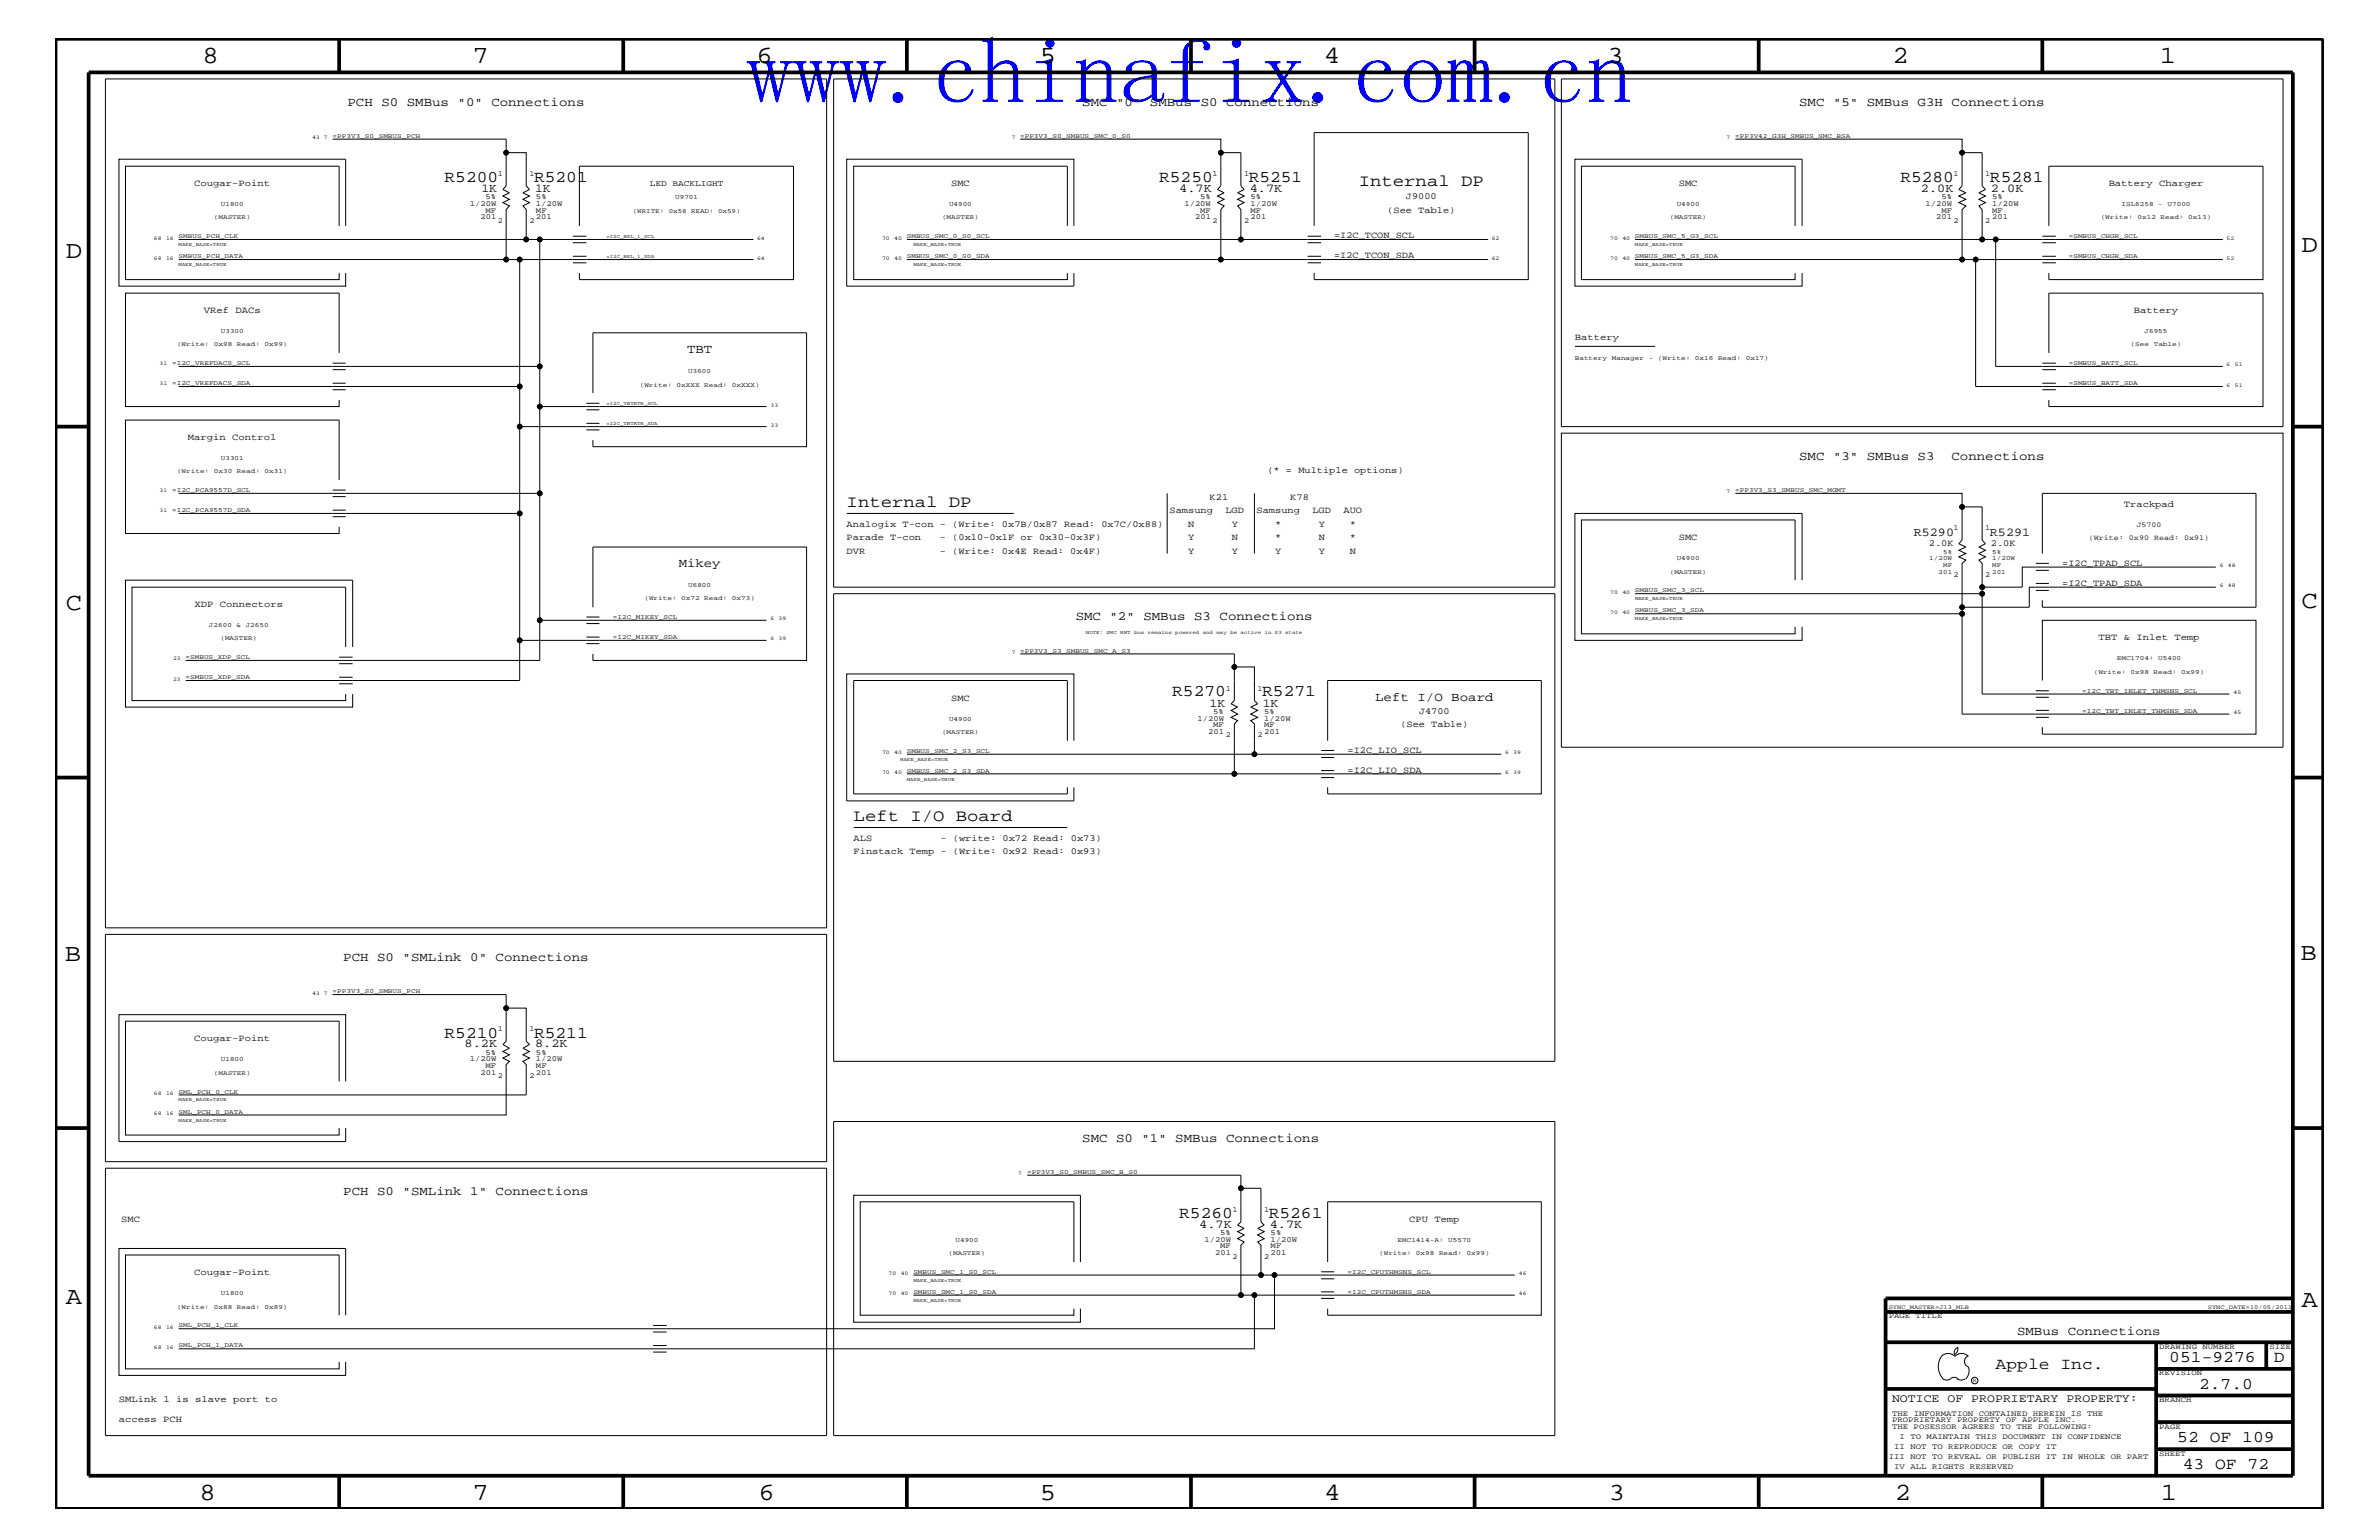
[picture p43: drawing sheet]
<svg xmlns="http://www.w3.org/2000/svg" width="432mm" height="279mm" viewBox="0 0 432 279" stroke-linecap="round" stroke-linejoin="round" font-family="sans-serif">
<defs><g id="words">
<text font-size="16.9" fill="#00f" x="135.5" y="18.7">www.chinafix.com.cn</text>
<g font-size="4.5">
<text x="36.7" y="11.5">8</text>
<text x="85.8" y="11.5">7</text>
<text x="137.3" y="11.5">6</text>
<text x="188.7" y="11.5">5</text>
<text x="240.3" y="11.5">4</text>
<text x="291.8" y="11.5">3</text>
<text x="343.5" y="11.5">2</text>
<text x="392" y="11.5">1</text>
<text x="11.9" y="46.8">D</text>
<text x="417.7" y="45.7">D</text>
<text x="11.9" y="110.6">C</text>
<text x="417.7" y="110.3">C</text>
<text x="11.8" y="174.3">B</text>
<text x="417.6" y="174.2">B</text>
<text x="11.9" y="236.7">A</text>
<text x="417.7" y="237.1">A</text>
<text x="36.2" y="272.1">8</text>
<text x="85.8" y="272.1">7</text>
<text x="137.7" y="272.1">6</text>
<text x="188.7" y="272.1">5</text>
<text x="240.4" y="272.1">4</text>
<text x="292" y="272.1">3</text>
<text x="343.9" y="272.1">2</text>
<text x="392.2" y="272.1">1</text>
</g>
<g font-size="3">
<text x="80.7" y="33">R5200</text>
<text x="96.9" y="33">R5201</text>
<text x="210.4" y="33">R5250</text>
<text x="226.7" y="33">R5251</text>
<text x="246.6" y="33.7">Internal DP</text>
<text x="344.9" y="33">R5280</text>
<text x="361.2" y="33">R5281</text>
<text x="153.7" y="92">Internal DP</text>
<text x="212.8" y="126.4">R5270</text>
<text x="229.1" y="126.4">R5271</text>
<text x="154.9" y="149">Left I/O Board</text>
<text x="80.7" y="188.2">R5210</text>
<text x="96.9" y="188.2">R5211</text>
<text x="214" y="220.9">R5260</text>
<text x="230.3" y="220.9">R5261</text>
<text x="362.2" y="248.4">Apple Inc.</text>
<text x="393.7" y="247.1">051-9276</text>
<text x="399.2" y="252">2.7.0</text>
<text x="412.7" y="247.1">D</text>
<text x="395.2" y="261.6">52 OF 109</text>
<text x="396.2" y="266.6">43 OF 72</text>
</g>
<g font-size="2.3">
<text x="63.1" y="19.2">PCH S0 SMBus &quot;0&quot; Connections</text>
<text x="196.4" y="19.2">SMC &quot;0&quot; SMBus S0 Connections</text>
<text x="326.6" y="19.2">SMC &quot;5&quot; SMBus G3H Connections</text>
<text x="124.7" y="64">TBT</text>
<text x="326.6" y="83.5">SMC &quot;3&quot; SMBus S3</text>
<text x="354.2" y="83.5">Connections</text>
<text x="123.2" y="102.9">Mikey</text>
<text x="195.2" y="112.6">SMC &quot;2&quot; SMBus S3 Connections</text>
<text x="249.6" y="127.1">Left I/O Board</text>
<text x="62.3" y="174.4">PCH S0 &quot;SMLink 0&quot; Connections</text>
<text x="196.4" y="207.1">SMC S0 &quot;1&quot; SMBus Connections</text>
<text x="62.3" y="216.9">PCH S0 &quot;SMLink 1&quot; Connections</text>
<text x="366.1" y="242.3">SMBus Connections</text>
</g>
<g font-size="2.2">
<text x="87.4" y="34.8">1K</text>
<text x="97.1" y="34.8">1K</text>
<text x="214" y="34.8">4.7K</text>
<text x="226.8" y="34.8">4.7K</text>
<text x="348.7" y="34.8">2.0K</text>
<text x="361.4" y="34.8">2.0K</text>
<text x="347.4" y="97.3">R5290</text>
<text x="361.2" y="97.3">R5291</text>
<text x="219.5" y="128.2">1K</text>
<text x="229.2" y="128.2">1K</text>
<text x="84.3" y="190">8.2K</text>
<text x="97.1" y="190">8.2K</text>
<text x="217.7" y="222.8">4.7K</text>
<text x="230.5" y="222.8">4.7K</text>
</g>
<text font-size="2.1" x="343.4" y="254.4">NOTICE OF PROPRIETARY PROPERTY:</text>
<g font-size="1.7">
<text x="35.3" y="33.7">Cougar-Point</text>
<text x="172.6" y="33.7">SMC</text>
<text x="304.7" y="33.7">SMC</text>
<text x="382.7" y="33.7">Battery Charger</text>
<text x="251.8" y="38.6">(See Table)</text>
<text x="255.2" y="36.2">J9000</text>
<text x="242.1" y="46.8">=I2C_TCON_SDA</text>
<text x="242.1" y="43.2">=I2C_TCON_SCL</text>
<text x="37" y="56.8">VRef DACs</text>
<text x="387.3" y="56.8">Battery</text>
<text x="285.8" y="61.7">Battery</text>
<text x="34.1" y="79.9">Margin Control</text>
<text x="230" y="85.9">(* = Multiple options)</text>
<text x="153.7" y="95.6">Analogix T-con - (Write: 0x7B/0x87 Read: 0x7C/0x88)</text>
<text x="212.3" y="93.2">Samsung</text>
<text x="215.7" y="95.6">N</text>
<text x="219.5" y="90.7">K21</text>
<text x="222.4" y="93.2">LGD</text>
<text x="223.6" y="95.6">Y</text>
<text x="228.1" y="93.2">Samsung</text>
<text x="231.5" y="95.6">*</text>
<text x="234.2" y="90.7">K78</text>
<text x="238.2" y="93.2">LGD</text>
<text x="239.4" y="95.6">Y</text>
<text x="243.8" y="93.2">AUO</text>
<text x="245" y="95.6">*</text>
<text x="385.5" y="92">Trackpad</text>
<text x="153.7" y="100.4">DVR</text>
<text x="153.7" y="98">Parade T-con</text>
<text x="170.6" y="100.4">- (Write: 0x4E Read: 0x4F)</text>
<text x="170.6" y="98">- (0x10-0x1F or 0x30-0x3F)</text>
<text x="215.7" y="100.4">Y</text>
<text x="215.7" y="98">Y</text>
<text x="223.6" y="100.4">Y</text>
<text x="223.6" y="98">N</text>
<text x="231.5" y="100.4">Y</text>
<text x="231.5" y="98">*</text>
<text x="239.4" y="100.4">Y</text>
<text x="239.4" y="98">N</text>
<text x="245" y="100.4">N</text>
<text x="245" y="98">*</text>
<text x="304.7" y="98">SMC</text>
<text x="350.1" y="99.1">2.0K</text>
<text x="361.4" y="99.1">2.0K</text>
<text x="374.3" y="106.3">=I2C_TPAD_SDA</text>
<text x="374.3" y="102.6">=I2C_TPAD_SCL</text>
<text x="35.3" y="110.2">XDP Connectors</text>
<text x="380.9" y="116.2">TBT &amp; Inlet Temp</text>
<text x="172.6" y="127.1">SMC</text>
<text x="254.2" y="131.9">(See Table)</text>
<text x="257.6" y="129.6">J4700</text>
<text x="244.6" y="136.6">=I2C_LIO_SCL</text>
<text x="244.6" y="140.2">=I2C_LIO_SDA</text>
<text x="154.9" y="155">Finstack Temp - (Write: 0x92 Read: 0x93)</text>
<text x="154.9" y="152.6">ALS</text>
<text x="170.7" y="152.6">- (write: 0x72 Read: 0x73)</text>
<text x="35.3" y="188.9">Cougar-Point</text>
<text x="22" y="221.7">SMC</text>
<text x="255.8" y="221.7">CPU Temp</text>
<text x="35.3" y="231.3">Cougar-Point</text>
<text x="21.6" y="254.4">SMLink 1 is slave port to</text>
<text x="21.6" y="258">access PCH</text>
</g>
<text font-size="1.5" x="117.9" y="33.7">LED BACKLIGHT</text>
<g font-size="1.4">
<text x="90.3" y="31.9">1</text>
<text x="96.1" y="31.9">1</text>
<text x="220" y="31.9">1</text>
<text x="225.8" y="31.9">1</text>
<text x="354.6" y="31.9">1</text>
<text x="360.3" y="31.9">1</text>
<text x="85.3" y="37.4">1/20W</text>
<text x="87.2" y="39.8">201</text>
<text x="88.1" y="38.6">MF</text>
<text x="88.1" y="36.2">5%</text>
<text x="90.3" y="40.4">2</text>
<text x="96.1" y="40.4">2</text>
<text x="97.3" y="38.6">MF</text>
<text x="97.3" y="39.8">201</text>
<text x="97.3" y="36.2">5%</text>
<text x="97.3" y="37.4">1/20W</text>
<text x="215" y="37.4">1/20W</text>
<text x="216.9" y="39.8">201</text>
<text x="217.8" y="38.6">MF</text>
<text x="217.8" y="36.2">5%</text>
<text x="220" y="40.4">2</text>
<text x="225.8" y="40.4">2</text>
<text x="227" y="39.8">201</text>
<text x="227" y="38.6">MF</text>
<text x="227" y="36.2">5%</text>
<text x="227" y="37.4">1/20W</text>
<text x="349.5" y="37.4">1/20W</text>
<text x="351.5" y="39.8">201</text>
<text x="352.4" y="38.6">MF</text>
<text x="352.4" y="36.2">5%</text>
<text x="354.6" y="40.4">2</text>
<text x="360.3" y="40.4">2</text>
<text x="361.6" y="38.6">MF</text>
<text x="361.6" y="36.2">5%</text>
<text x="361.6" y="37.4">1/20W</text>
<text x="361.6" y="39.8">201</text>
<text x="387.8" y="95.6">J5700</text>
<text x="354.6" y="96.2">1</text>
<text x="360.3" y="96.2">1</text>
<text x="379.1" y="98">(Write: 0x90 Read: 0x91)</text>
<text x="354.6" y="104.7">2</text>
<text x="360.3" y="104.7">2</text>
<text x="222.5" y="125.3">1</text>
<text x="228.3" y="125.3">1</text>
<text x="217.3" y="130.8">1/20W</text>
<text x="220.2" y="129.6">5%</text>
<text x="220.2" y="131.9">MF</text>
<text x="229.4" y="129.6">5%</text>
<text x="229.4" y="131.9">MF</text>
<text x="229.4" y="130.8">1/20W</text>
<text x="219.3" y="133.2">201</text>
<text x="222.5" y="133.8">2</text>
<text x="228.3" y="133.8">2</text>
<text x="229.4" y="133.2">201</text>
<text x="88.1" y="191.4">5%</text>
<text x="90.3" y="187.1">1</text>
<text x="96.1" y="187.1">1</text>
<text x="97.3" y="191.4">5%</text>
<text x="85.3" y="192.6">1/20W</text>
<text x="87.2" y="195">201</text>
<text x="88.1" y="193.7">MF</text>
<text x="90.3" y="195.6">2</text>
<text x="96.1" y="195.6">2</text>
<text x="97.3" y="195">201</text>
<text x="97.3" y="193.7">MF</text>
<text x="97.3" y="192.6">1/20W</text>
<text x="223.7" y="219.8">1</text>
<text x="229.4" y="219.8">1</text>
<text x="218.6" y="225.3">1/20W</text>
<text x="220.6" y="227.7">201</text>
<text x="221.5" y="226.5">MF</text>
<text x="221.5" y="224.1">5%</text>
<text x="230.6" y="227.7">201</text>
<text x="230.6" y="224.1">5%</text>
<text x="230.6" y="225.3">1/20W</text>
<text x="230.6" y="226.5">MF</text>
<text x="223.7" y="228.4">2</text>
<text x="229.4" y="228.4">2</text>
<text x="342.8" y="239.2">PAGE TITLE</text>
<text x="391.9" y="244.7">DRAWING NUMBER</text>
<text x="411.9" y="244.7">SIZE</text>
<text x="391.9" y="249.5">REVISION</text>
<text x="343.4" y="256.8">THE INFORMATION CONTAINED HEREIN IS THE</text>
<text x="391.9" y="254.4">BRANCH</text>
<text x="343.4" y="258">PROPRIETARY PROPERTY OF APPLE INC.</text>
<text x="343.4" y="259.3">THE POSESSOR AGREES TO THE FOLLOWING:</text>
<text x="343.8" y="262.9">II NOT TO REPRODUCE OR COPY IT</text>
<text x="344.8" y="261.1">I TO MAINTAIN THIS DOCUMENT IN CONFIDENCE</text>
<text x="391.9" y="259.3">PAGE</text>
<text x="342.8" y="264.7">III NOT TO REVEAL OR PUBLISH IT IN WHOLE OR PART</text>
<text x="343.8" y="266.6">IV ALL RIGHTS RESERVED</text>
<text x="391.9" y="264.1">SHEET</text>
</g>
<g font-size="1.2">
<text x="60.4" y="25">=PP3V3_S0_SMBUS_PCH</text>
<text x="185.2" y="25">=PP3V3_S0_SMBUS_SMC_0_S0</text>
<text x="315" y="25">=PP3V42_G3H_SMBUS_SMC_BSA</text>
<text x="38.8" y="39.8">(MASTER)</text>
<text x="40.1" y="37.4">U1800</text>
<text x="114.9" y="38.6">(WRITE: 0x58 READ: 0x59)</text>
<text x="122.6" y="36.2">U9701</text>
<text x="171" y="39.8">(MASTER)</text>
<text x="172.3" y="37.4">U4900</text>
<text x="303.1" y="39.8">(MASTER)</text>
<text x="304.3" y="37.4">U4900</text>
<text x="381.3" y="39.8">(Write:</text>
<text x="385.1" y="37.4">ISL6258</text>
<text x="388" y="39.8">0x12</text>
<text x="391.7" y="37.4">-</text>
<text x="392.2" y="39.8">Read:</text>
<text x="393.4" y="37.4">U7000</text>
<text x="397.2" y="39.8">0x13)</text>
<text x="32.4" y="43.2">SMBUS_PCH_CLK</text>
<text x="32.4" y="46.8">SMBUS_PCH_DATA</text>
<text x="164.6" y="43.2">SMBUS_SMC_0_S0_SCL</text>
<text x="164.6" y="46.8">SMBUS_SMC_0_S0_SDA</text>
<text x="296.8" y="46.8">SMBUS_SMC_5_G3_SDA</text>
<text x="296.8" y="43.2">SMBUS_SMC_5_G3_SCL</text>
<text x="375.5" y="43.2">=SMBUS_CHGR_SCL</text>
<text x="375.5" y="46.8">=SMBUS_CHGR_SDA</text>
<text x="32.1" y="62.9">(Write:</text>
<text x="38.8" y="62.9">0x98</text>
<text x="40.1" y="60.4">U3300</text>
<text x="43" y="62.9">Read:</text>
<text x="48" y="62.9">0x99)</text>
<text x="285.8" y="65.3">Battery</text>
<text x="292.5" y="65.3">Manager</text>
<text x="299.3" y="65.3">-</text>
<text x="300.9" y="65.3">(Write:</text>
<text x="307.6" y="65.3">0x16</text>
<text x="311.8" y="65.3">Read:</text>
<text x="316.9" y="65.3">0x17)</text>
<text x="386.7" y="62.9">(See</text>
<text x="389.3" y="60.4">J6955</text>
<text x="390.9" y="62.9">Table)</text>
<text x="31.2" y="66.2">=I2C_VREFDACS_SCL</text>
<text x="31.2" y="69.9">=I2C_VREFDACS_SDA</text>
<text x="116.1" y="70.1">(Write:</text>
<text x="122.8" y="70.1">0xXXX</text>
<text x="124.9" y="67.7">U3600</text>
<text x="127.8" y="70.1">Read:</text>
<text x="132.9" y="70.1">0xXXX)</text>
<text x="375.5" y="69.9">=SMBUS_BATT_SDA</text>
<text x="375.5" y="66.2">=SMBUS_BATT_SCL</text>
<text x="40.1" y="83.5">U3301</text>
<text x="31.2" y="89.3">=I2C_PCA9557D_SCL</text>
<text x="32.1" y="85.9">(Write:</text>
<text x="38.8" y="85.9">0x30</text>
<text x="43" y="85.9">Read:</text>
<text x="48" y="85.9">0x31)</text>
<text x="315" y="89.3">=PP3V3_S3_SMBUS_SMC_MGMT</text>
<text x="31.2" y="92.9">=I2C_PCA9557D_SDA</text>
<text x="304.3" y="101.6">U4900</text>
<text x="350.2" y="101.6">1/20W</text>
<text x="352.7" y="100.4">5%</text>
<text x="361.6" y="100.4">5%</text>
<text x="361.6" y="101.6">1/20W</text>
<text x="124.9" y="106.5">U6800</text>
<text x="296.8" y="107.5">SMBUS_SMC_3_SCL</text>
<text x="303.1" y="104.1">(MASTER)</text>
<text x="351.9" y="104.1">201</text>
<text x="352.7" y="102.9">MF</text>
<text x="361.6" y="104.1">201</text>
<text x="361.6" y="102.9">MF</text>
<text x="37.9" y="113.7">J2600</text>
<text x="42.9" y="113.7">&amp;</text>
<text x="44.6" y="113.7">J2650</text>
<text x="111.3" y="112.3">=I2C_MIKEY_SCL</text>
<text x="117" y="108.9">(Write:</text>
<text x="123.7" y="108.9">0x72</text>
<text x="127.8" y="108.9">Read:</text>
<text x="132.9" y="108.9">0x73)</text>
<text x="296.8" y="111.1">SMBUS_SMC_3_SDA</text>
<text x="33.7" y="119.6">=SMBUS_XDP_SCL</text>
<text x="40" y="116.2">(MASTER)</text>
<text x="111.3" y="115.9">=I2C_MIKEY_SDA</text>
<text x="185.2" y="118.4">=PP3V3_S3_SMBUS_SMC_A_S3</text>
<text x="384.2" y="119.8">EMC1704:</text>
<text x="391.7" y="119.8">U5400</text>
<text x="33.7" y="123.2">=SMBUS_XDP_SDA</text>
<text x="378" y="125.7">=I2C_TBT_INLET_THMSNS_SCL</text>
<text x="380" y="122.3">(Write:</text>
<text x="386.7" y="122.3">0x98</text>
<text x="390.9" y="122.3">Read:</text>
<text x="395.9" y="122.3">0x99)</text>
<text x="172.3" y="130.8">U4900</text>
<text x="378" y="129.3">=I2C_TBT_INLET_THMSNS_SDA</text>
<text x="164.6" y="136.6">SMBUS_SMC_2_S3_SCL</text>
<text x="171" y="133.2">(MASTER)</text>
<text x="164.6" y="140.2">SMBUS_SMC_2_S3_SDA</text>
<text x="60.4" y="180.2">=PP3V3_S0_SMBUS_PCH</text>
<text x="38.8" y="195">(MASTER)</text>
<text x="40.1" y="192.6">U1800</text>
<text x="32.4" y="202">SML_PCH_0_DATA</text>
<text x="32.4" y="198.4">SML_PCH_0_CLK</text>
<text x="186.4" y="213">=PP3V3_S0_SMBUS_SMC_B_S0</text>
<text x="172.2" y="227.7">(MASTER)</text>
<text x="173.4" y="225.3">U4900</text>
<text x="250.3" y="227.7">(Write:</text>
<text x="253.7" y="225.3">EMC1414-A:</text>
<text x="257" y="227.7">0x98</text>
<text x="261.2" y="227.7">Read:</text>
<text x="262.9" y="225.3">U5570</text>
<text x="266.2" y="227.7">0x99)</text>
<text x="165.8" y="231.1">SMBUS_SMC_1_S0_SCL</text>
<text x="244.6" y="231.1">=I2C_CPUTHMSNS_SCL</text>
<text x="32.1" y="237.4">(Write:</text>
<text x="38.8" y="237.4">0x88</text>
<text x="40.1" y="235">U1800</text>
<text x="43" y="237.4">Read:</text>
<text x="48" y="237.4">0x89)</text>
<text x="165.8" y="234.7">SMBUS_SMC_1_S0_SDA</text>
<text x="244.6" y="234.7">=I2C_CPUTHMSNS_SDA</text>
<text x="32.4" y="240.8">SML_PCH_1_CLK</text>
<text x="32.4" y="244.5">SML_PCH_1_DATA</text>
</g>
<g font-size="1.1">
<text x="342.8" y="237.4">SYNC_MASTER=J13_MLB</text>
<text x="400.7" y="237.4">SYNC_DATE=10/05/2011</text>
</g>
<g font-size="1">
<text x="56.6" y="25.3">43 7</text>
<text x="183.6" y="25.3">7</text>
<text x="313.4" y="25.3">7</text>
<text x="27.9" y="47.1">68</text>
<text x="27.9" y="43.5">68</text>
<text x="30.1" y="47.1">16</text>
<text x="30.1" y="43.5">16</text>
<text x="137.4" y="43.5">64</text>
<text x="137.4" y="47.1">64</text>
<text x="160.1" y="43.5">70</text>
<text x="160.1" y="47.1">70</text>
<text x="162.3" y="43.5">40</text>
<text x="162.3" y="47.1">40</text>
<text x="270.8" y="47.1">62</text>
<text x="270.8" y="43.5">62</text>
<text x="292.3" y="47.1">70</text>
<text x="292.3" y="43.5">70</text>
<text x="294.5" y="47.1">40</text>
<text x="294.5" y="43.5">40</text>
<text x="404.1" y="43.5">52</text>
<text x="404.1" y="47.1">52</text>
<text x="29" y="69.9">31</text>
<text x="29" y="66.2">31</text>
<text x="404.1" y="70.1">6</text>
<text x="404.1" y="66.5">6</text>
<text x="405.6" y="70.1">51</text>
<text x="405.6" y="66.5">51</text>
<text x="139.9" y="73.8">33</text>
<text x="139.9" y="77.4">33</text>
<text x="29" y="89.3">31</text>
<text x="313.4" y="89.5">7</text>
<text x="29" y="92.9">31</text>
<text x="292.3" y="107.7">70</text>
<text x="294.5" y="107.7">40</text>
<text x="402.9" y="106.5">6</text>
<text x="402.9" y="102.9">6</text>
<text x="404.4" y="106.5">48</text>
<text x="404.4" y="102.9">48</text>
<text x="139.9" y="112.6">6</text>
<text x="141.3" y="112.6">39</text>
<text x="292.3" y="111.4">70</text>
<text x="294.5" y="111.4">40</text>
<text x="31.4" y="119.8">23</text>
<text x="139.9" y="116.2">6</text>
<text x="141.3" y="116.2">39</text>
<text x="183.6" y="118.6">7</text>
<text x="31.4" y="123.5">23</text>
<text x="405.4" y="125.9">45</text>
<text x="405.4" y="129.6">45</text>
<text x="160.1" y="136.8">70</text>
<text x="162.3" y="136.8">40</text>
<text x="273.2" y="136.8">6</text>
<text x="274.7" y="136.8">39</text>
<text x="160.1" y="140.4">70</text>
<text x="162.3" y="140.4">40</text>
<text x="273.2" y="140.4">6</text>
<text x="274.7" y="140.4">39</text>
<text x="56.6" y="180.5">43 7</text>
<text x="27.9" y="198.7">68</text>
<text x="27.9" y="202.3">68</text>
<text x="30.1" y="198.7">16</text>
<text x="30.1" y="202.3">16</text>
<text x="184.8" y="213.2">7</text>
<text x="161.3" y="231.3">70</text>
<text x="163.5" y="231.3">40</text>
<text x="275.7" y="231.3">46</text>
<text x="161.3" y="235">70</text>
<text x="163.5" y="235">40</text>
<text x="275.7" y="235">46</text>
<text x="27.9" y="241.1">68</text>
<text x="27.9" y="244.7">68</text>
<text x="30.1" y="241.1">16</text>
<text x="30.1" y="244.7">16</text>
<text x="358.1" y="250.7">R</text>
</g>
<g font-size=".9">
<text x="32.4" y="44.6">MAKE_BASE=TRUE</text>
<text x="110.1" y="46.8">=I2C_BKL_1_SDA</text>
<text x="110.1" y="43.2">=I2C_BKL_1_SCL</text>
<text x="165.8" y="44.6">MAKE_BASE=TRUE</text>
<text x="296.8" y="44.6">MAKE_BASE=TRUE</text>
<text x="32.4" y="48.3">MAKE_BASE=TRUE</text>
<text x="165.8" y="48.3">MAKE_BASE=TRUE</text>
<text x="296.8" y="48.3">MAKE_BASE=TRUE</text>
<text x="110.1" y="73.5">=I2C_TBTRTR_SCL</text>
<text x="110.1" y="77.2">=I2C_TBTRTR_SDA</text>
<text x="296.8" y="112.6">MAKE_BASE=TRUE</text>
<text x="296.8" y="108.9">MAKE_BASE=TRUE</text>
<text x="197.1" y="115">NOTE: SMC RMT bus remains powered and may be active in S3 state</text>
<text x="163.4" y="138">MAKE_BASE=TRUE</text>
<text x="164.6" y="141.7">MAKE_BASE=TRUE</text>
<text x="32.4" y="203.5">MAKE_BASE=TRUE</text>
<text x="32.4" y="199.8">MAKE_BASE=TRUE</text>
<text x="165.8" y="232.6">MAKE_BASE=TRUE</text>
<text x="165.8" y="236.2">MAKE_BASE=TRUE</text>
</g>
</g></defs>
<g fill="none" stroke="#000" stroke-width=".18">
<path d="M19.1 14.3h130.9v154h-130.9zM151.3 14.3h130.9v92.2h-130.9zM283.4 14.3h131v63.1h-131zM60.4 25.2h31.5v2.5M185.2 25.2h36.4v2.5h3.6v6l.6 .7-1.2 .6 1.2 .6-1.2 .6 1.2 .6-1.2 .6 .6 .6v5.4M221.6 27.7v6l-.6 .7 1.2 .6-1.2 .6 1.2 .6-1.2 .6 1.2 .6-.6 .6v9.1h48.5M315 25.2h41.1v2.5h3.7v6l.6 .7-1.2 .6 1.2 .6-1.2 .6 1.2 .6-1.2 .6 .6 .6v5.4M356.1 27.7v6l-.6 .7 1.3 .6-1.3 .6 1.3 .6-1.3 .6 1.3 .6-.7 .6v9.1h2.5M32.4 47.1h59.5M32.4 43.4h104.3M61.6 41v-10.8h-38.8v20.5h38.8v-1.2M62.7 41v-12.1h-41.1v23h41.1v-2.4"/>
<path d="M94.3 47.1h42.4M94.3 47.1v76.4h-60.6M95.5 43.4v-5.4l-.6-.6 1.2-.6-1.2-.6 1.2-.6-1.2-.6 1.2-.6-.6-.7v-6h-3.6v6l-.6 .7 1.2 .6-1.2 .6 1.2 .6-1.2 .6 1.2 .6-.6 .6v9.1h2.4M98 43.4v76.4h-64.3M104 47.7h2.4M104 46.5h2.4M104 44h2.4M104 42.9h2.4M105.2 41v-10.8h38.8v20.5h-38.8v-1.2M164.6 47.1h57M164.6 43.4h105.5M193.7 41v-10.8h-38.8v20.5h38.8v-1.2"/>
<path d="M194.9 41v-12.1h-41.2v23h41.2v-2.4M237.3 47.7h2.5M237.3 46.5h2.5M237.3 44h2.5M237.3 42.9h2.5M238.5 41v-16.9h38.9v26.6h-38.9v-1.2M296.8 47.1h59.3M296.8 43.4h106.7M325.8 41v-10.8h-38.8v20.5h38.8v-1.2M327.1 41v-12.1h-41.2v23h41.2v-2.4M358.6 47.1h44.9M358.6 47.1v23h44.9"/>
<path d="M362.2 43.4v23.1h41.3M370.7 47.7h2.4M370.7 46.5h2.4M370.7 44h2.4M370.7 42.9h2.4M371.9 41v-10.8h38.8v20.5h-38.8v-1.2M32.4 70.1h61.9M32.4 66.5h65.6M60.4 70.7h2.3M60.4 69.5h2.3M60.4 67.1h2.3M60.4 65.9h2.3"/>
<path d="M61.6 64v-10.8h-38.8v20.6h38.8v-1.2M94.3 77.4h44.8M98 73.8h41.1M106.4 74.4h2.4M106.4 73.2h2.4M106.4 78h2.4M106.4 76.8h2.4M107.6 71.3v-10.9h38.8v20.6h-38.8v-1.1M283.4 78.6h131v57h-131zM285.9 62.8h14.5M370.7 70.7h2.4M370.7 69.5h2.4"/>
<path d="M370.7 67.1h2.4M370.7 65.9h2.4M371.9 64v-10.8h38.8v20.6h-38.8v-1.2M32.4 93.2h61.9M32.4 89.5h65.6M60.4 93.7h2.3M60.4 92.6h2.3M60.4 90.1h2.3M60.4 88.9h2.3M61.6 87.1v-10.9h-38.8v20.6h38.8v-1.2M153.7 93.2h30.3M211.8 89.5v10.9"/>
<path d="M227.7 89.5v10.9M315 89.5h41.1v2.5h3.7v6l.6 .7-1.2 .5 1.2 .6-1.2 .6 1.2 .6-1.2 .6 .6 .6v4.3h7.3v-3.6h35.1M356.1 92v6l-.6 .7 1.3 .5-1.3 .6 1.3 .6-1.3 .6 1.3 .6-.7 .6v8h12.2v-3.7h33.9M61.6 119.2h2.4M62.7 117.4v-10.9h-38.7v20.6h38.7v-1.2M64 117.4v-12.1h-41.2v23h41.2v-2.4M94.3 116.2h44.8M98 112.5h41.1M106.4 113.1h2.4M106.4 111.9h2.4M106.4 116.8h2.4M106.4 115.6h2.4"/>
<path d="M107.6 110.2v-11h38.8v20.6h-38.8v-1.2M151.3 107.7h130.9v84.9h-130.9zM185.2 118.6h38.8v2.4h3.7v6.1l.6 .6-1.3 .6 1.3 .6-1.3 .7 1.3 .6-1.3 .5 .7 .6v5.5M296.8 107.7h63M296.8 111.4h59.3M325.8 105.3v-11h-38.8v20.7h38.8v-1.3M327.1 105.3v-12.1h-41.2v23h41.2v-2.5M356.1 110.2v19.4h48.5M359.8 106.5v19.4h44.8M369.5 103.5h2.4M369.5 102.2h2.4M369.5 107.1h2.4"/>
<path d="M369.5 105.9h2.4M370.7 100.4v-10.9h38.8v20.7h-38.8v-1.3M61.6 120.4h2.4M61.6 124.1h2.4M61.6 122.9h2.4M164.6 136.8h107.9M193.7 134.4v-10.9h-38.8v20.5h38.8v-1.1M194.9 134.4v-12.1h-41.2v23h41.2v-2.4M224 121v6.1l-.6 .6 1.2 .6-1.2 .6 1.2 .7-1.2 .6 1.2 .5-.6 .6v9.1h-59.4M239.8 137.4h2.4M239.8 136.2h2.4M239.8 139.8h2.4"/>
<path d="M241 134.4v-10.9h38.8v20.5h-38.8v-1.1M369.5 126.5h2.4M369.5 125.3h2.4M369.5 130.2h2.4M369.5 128.9h2.4M370.7 123.5v-11h38.8v20.7h-38.8v-1.3M154.9 150.1h38.8M224 140.4h48.5M239.8 141.1h2.4M19.1 169.5h130.9v41.3h-130.9zM32.4 198.7h63.1v-5.6l-.6-.5 1.2-.6-1.2-.6 1.2-.6-1.2-.6 1.2-.7-.6-.6v-6h-3.6v6l-.6 .6 1.2 .7-1.2 .6 1.2 .6-1.2 .6 1.2 .6-.6 .5v9.2h-59.5M60.4 180.4h31.5v2.5"/>
<path d="M61.6 196.2v-10.9h-38.8v20.6h38.8v-1.2M62.7 196.2v-12.1h-41.1v23h41.1v-2.4M19.1 211.9h130.9v48.6h-130.9zM151.3 203.5h130.9v57h-130.9zM186.4 213.2h38.8v8.5l-.6 .6 1.2 .6-1.2 .6 1.2 .6-1.2 .6 1.2 .6-.6 .6v9.1h2.5M225.2 215.6h3.7v6.1l.6 .6-1.2 .6 1.2 .6-1.2 .6 1.2 .6-1.2 .6 .6 .6v5.4M61.6 238.6v-10.9h-38.8v20.7h38.8v-1.3M62.7 238.6v-12.1h-41.1v23h41.1v-2.4M165.8 231.3h65.5M165.8 235h59.4M194.9 229v-11h-38.8v20.6h38.8v-1.2M196.1 229v-12.1h-41.2v23h41.2v-2.5"/>
<path d="M227.7 235h47.2M227.7 235v9.7h-195.3M239.8 232h2.4M239.8 230.7h2.4M239.8 235.6h2.4M239.8 234.4h2.4M241 229v-11h38.8v20.6h-38.8v-1.2M274.9 231.3h-43.6v9.8h-198.9M118.5 241.7h2.5M118.5 240.5h2.5M118.5 245.3h2.5M118.5 244.1h2.5"/>
<path d="M352.4 246.1a1.69 1.69 0 0 1 2.4 0M352.4 246a3.3 3.3 0 0 0 .3 4.1M352.6 250.2l.7 .2 .7-.2M354 250.2l.7-.3 .7 .3M354.8 246.1a1.69 1.69 0 0 1 2.5 0M355.3 250.2l.7 .2 .7-.2M355.3 244.4l.1 .3a1.18 1.18 0 0 1-.6 1M355.4 244.4a.99 .99 0 0 0-.6 1.4M357.2 246a1.04 1.04 0 0 0-.6 1 1.04 1.04 0 0 0 .6 1M357.3 248l.1 .7a2.11 2.11 0 0 1-.6 1.5"/>
<circle cx="91.9" cy="27.7" r=".42"/>
<circle cx="221.6" cy="27.7" r=".42"/>
<circle cx="356.1" cy="27.7" r=".42"/>
<circle cx="91.9" cy="47.1" r=".42"/>
<circle cx="94.3" cy="47.1" r=".42"/>
<circle cx="95.5" cy="43.4" r=".42"/>
<circle cx="98" cy="43.4" r=".42"/>
<circle cx="221.6" cy="47.1" r=".42"/>
<circle cx="225.2" cy="43.4" r=".42"/>
<circle cx="356.1" cy="47.1" r=".42"/>
<circle cx="358.6" cy="47.1" r=".42"/>
<circle cx="359.8" cy="43.4" r=".42"/>
<circle cx="362.2" cy="43.4" r=".42"/>
<circle cx="94.3" cy="70.1" r=".42"/>
<circle cx="94.3" cy="77.4" r=".42"/>
<circle cx="98" cy="73.8" r=".42"/>
<circle cx="98" cy="66.5" r=".42"/>
<circle cx="94.3" cy="93.2" r=".42"/>
<circle cx="98" cy="89.5" r=".42"/>
<circle cx="356.1" cy="92" r=".42"/>
<circle cx="94.3" cy="116.2" r=".42"/>
<circle cx="98" cy="112.5" r=".42"/>
<circle cx="356.1" cy="111.4" r=".42"/>
<circle cx="356.1" cy="110.2" r=".42"/>
<circle cx="359.8" cy="106.5" r=".42"/>
<circle cx="359.8" cy="107.7" r=".42"/>
<circle cx="224" cy="121" r=".42"/>
<circle cx="227.7" cy="136.8" r=".42"/>
<circle cx="224" cy="140.4" r=".42"/>
<circle cx="91.9" cy="182.9" r=".42"/>
<circle cx="225.2" cy="215.6" r=".42"/>
<circle cx="225.2" cy="235" r=".42"/>
<circle cx="227.7" cy="235" r=".42"/>
<circle cx="228.9" cy="231.3" r=".42"/>
<circle cx="231.3" cy="231.3" r=".42"/>
<circle cx="358.4" cy="250.5" r=".59"/>
</g>
<g fill="none" stroke="#000" stroke-width=".68" stroke-linecap="butt">
<path d="M10.1 7h411.6v266.8h-411.6zM16.1 13.1h400.1v254.6h-400.1zM61.6 7v6.1M113.1 7v6.1M164.6 7v6.1M216.2 7v6.1M267.6 7v6.1M319.2 7v6.1M370.7 7v6.1M10.1 77.4h6M416.2 77.4h5.5M10.1 141.1h6"/>
<path d="M416.2 141.1h5.5M10.1 204.7h6M416.2 204.7h5.5M342.2 238h74M416.2 235.6h-74v32.1M342.2 243.5h74M342.2 252h49.2M391.4 248.4h24.8M391.4 243.5v24.2M391.4 258h24.8M391.4 253.2h24.8M411.3 243.5v4.9"/>
<path d="M61.6 267.7v6.1M113.1 267.7v6.1M164.6 267.7v6.1M216.2 268v5.8M267.6 267.7v6.1M319.2 267.7v6.1M370.7 267.7v6.1M391.4 262.9h24.8"/>
</g>
<g fill="#000">
<circle cx="91.9" cy="27.7" r=".42"/>
<circle cx="221.6" cy="27.7" r=".42"/>
<circle cx="356.1" cy="27.7" r=".42"/>
<circle cx="91.9" cy="47.1" r=".42"/>
<circle cx="94.3" cy="47.1" r=".42"/>
<circle cx="95.5" cy="43.4" r=".42"/>
<circle cx="98" cy="43.4" r=".42"/>
<circle cx="221.6" cy="47.1" r=".42"/>
<circle cx="225.2" cy="43.4" r=".42"/>
<circle cx="356.1" cy="47.1" r=".42"/>
<circle cx="358.6" cy="47.1" r=".42"/>
<circle cx="359.8" cy="43.4" r=".42"/>
<circle cx="362.2" cy="43.4" r=".42"/>
<circle cx="94.3" cy="70.1" r=".42"/>
<circle cx="94.3" cy="77.4" r=".42"/>
<circle cx="98" cy="73.8" r=".42"/>
<circle cx="98" cy="66.5" r=".42"/>
<circle cx="94.3" cy="93.2" r=".42"/>
<circle cx="98" cy="89.5" r=".42"/>
<circle cx="356.1" cy="92" r=".42"/>
<circle cx="94.3" cy="116.2" r=".42"/>
<circle cx="98" cy="112.5" r=".42"/>
<circle cx="356.1" cy="111.4" r=".42"/>
<circle cx="356.1" cy="110.2" r=".42"/>
<circle cx="359.8" cy="106.5" r=".42"/>
<circle cx="359.8" cy="107.7" r=".42"/>
<circle cx="224" cy="121" r=".42"/>
<circle cx="227.7" cy="136.8" r=".42"/>
<circle cx="224" cy="140.4" r=".42"/>
<circle cx="91.9" cy="182.9" r=".42"/>
<circle cx="225.2" cy="215.6" r=".42"/>
<circle cx="225.2" cy="235" r=".42"/>
<circle cx="227.7" cy="235" r=".42"/>
<circle cx="228.9" cy="231.3" r=".42"/>
<circle cx="231.3" cy="231.3" r=".42"/>
</g>
<use href="#words"/>
</svg>
